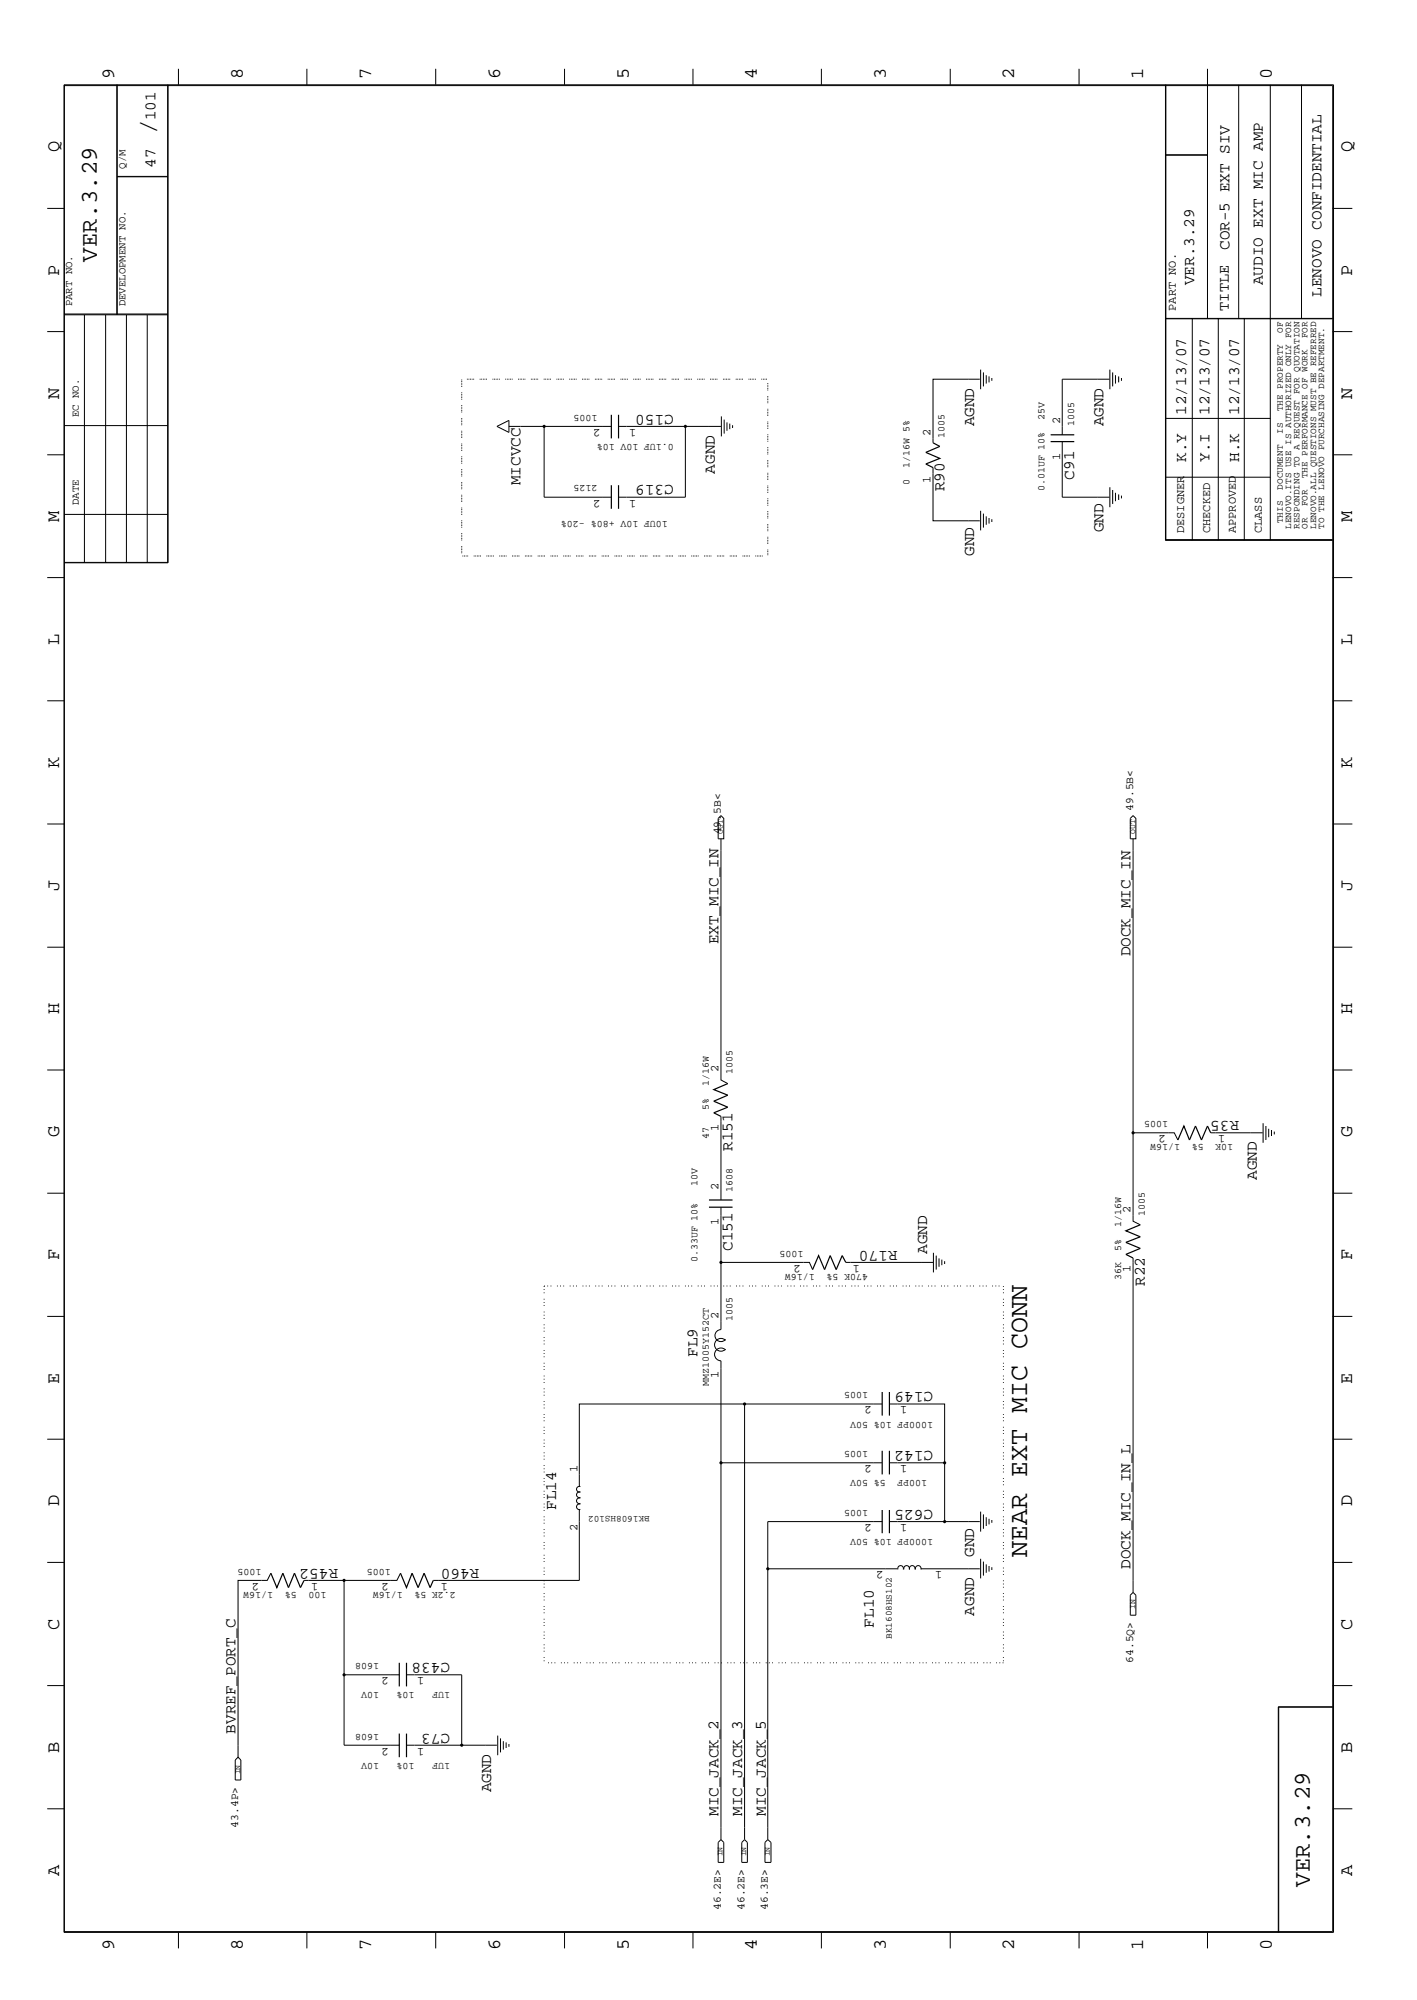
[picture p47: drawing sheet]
<svg xmlns="http://www.w3.org/2000/svg" width="300mm" height="423mm" viewBox="0 0 300 423" stroke-linecap="round" stroke-linejoin="round" font-family="sans-serif">
<defs><g id="words">
<text font-size="5.6" x="217.3" y="329.5" transform="rotate(-90 217.3 329.5)">NEAR EXT MIC CONN</text>
<text font-size="5.2" x="32.9" y="28.4" transform="rotate(-90 32.9 28.4)">/</text>
<g font-size="5.1">
<text x="20.5" y="55.4" transform="rotate(-90 20.5 55.4)">VER.3.29</text>
<text x="277.2" y="399.4" transform="rotate(-90 277.2 399.4)">VER.3.29</text>
</g>
<g font-size="4">
<text x="24.1" y="16.7" transform="rotate(-90 24.1 16.7)">9</text>
<text x="51.4" y="16.7" transform="rotate(-90 51.4 16.7)">8</text>
<text x="78.6" y="16.7" transform="rotate(-90 78.6 16.7)">7</text>
<text x="105.8" y="16.7" transform="rotate(-90 105.8 16.7)">6</text>
<text x="133.1" y="16.7" transform="rotate(-90 133.1 16.7)">5</text>
<text x="160.2" y="16.7" transform="rotate(-90 160.2 16.7)">4</text>
<text x="187.5" y="16.7" transform="rotate(-90 187.5 16.7)">3</text>
<text x="214.6" y="16.7" transform="rotate(-90 214.6 16.7)">2</text>
<text x="241.9" y="16.7" transform="rotate(-90 241.9 16.7)">1</text>
<text x="269.2" y="16.7" transform="rotate(-90 269.2 16.7)">0</text>
<text x="12.5" y="32.3" transform="rotate(-90 12.5 32.3)">Q</text>
<text x="286.2" y="32.3" transform="rotate(-90 286.2 32.3)">Q</text>
<text x="12.5" y="58.3" transform="rotate(-90 12.5 58.3)">P</text>
<text x="286.2" y="58.3" transform="rotate(-90 286.2 58.3)">P</text>
<text x="12.5" y="84.4" transform="rotate(-90 12.5 84.4)">N</text>
<text x="286.2" y="84.4" transform="rotate(-90 286.2 84.4)">N</text>
<text x="12.5" y="110.5" transform="rotate(-90 12.5 110.5)">M</text>
<text x="286.2" y="110.5" transform="rotate(-90 286.2 110.5)">M</text>
<text x="12.5" y="136.5" transform="rotate(-90 12.5 136.5)">L</text>
<text x="286.2" y="136.5" transform="rotate(-90 286.2 136.5)">L</text>
<text x="12.5" y="162.6" transform="rotate(-90 12.5 162.6)">K</text>
<text x="286.2" y="162.6" transform="rotate(-90 286.2 162.6)">K</text>
<text x="12.5" y="188.6" transform="rotate(-90 12.5 188.6)">J</text>
<text x="286.2" y="188.6" transform="rotate(-90 286.2 188.6)">J</text>
<text x="12.5" y="214.7" transform="rotate(-90 12.5 214.7)">H</text>
<text x="286.2" y="214.7" transform="rotate(-90 286.2 214.7)">H</text>
<text x="12.5" y="240.7" transform="rotate(-90 12.5 240.7)">G</text>
<text x="286.2" y="240.7" transform="rotate(-90 286.2 240.7)">G</text>
<text x="12.5" y="266.8" transform="rotate(-90 12.5 266.8)">F</text>
<text x="286.2" y="266.8" transform="rotate(-90 286.2 266.8)">F</text>
<text x="12.5" y="292.9" transform="rotate(-90 12.5 292.9)">E</text>
<text x="286.2" y="292.9" transform="rotate(-90 286.2 292.9)">E</text>
<text x="12.5" y="318.9" transform="rotate(-90 12.5 318.9)">D</text>
<text x="286.2" y="318.9" transform="rotate(-90 286.2 318.9)">D</text>
<text x="12.5" y="344.9" transform="rotate(-90 12.5 344.9)">C</text>
<text x="286.2" y="344.9" transform="rotate(-90 286.2 344.9)">C</text>
<text x="12.5" y="371" transform="rotate(-90 12.5 371)">B</text>
<text x="286.2" y="371" transform="rotate(-90 286.2 371)">B</text>
<text x="12.5" y="397" transform="rotate(-90 12.5 397)">A</text>
<text x="286.2" y="397" transform="rotate(-90 286.2 397)">A</text>
<text x="24.1" y="412.7" transform="rotate(-90 24.1 412.7)">9</text>
<text x="51.4" y="412.7" transform="rotate(-90 51.4 412.7)">8</text>
<text x="78.6" y="412.7" transform="rotate(-90 78.6 412.7)">7</text>
<text x="105.8" y="412.7" transform="rotate(-90 105.8 412.7)">6</text>
<text x="133.1" y="412.7" transform="rotate(-90 133.1 412.7)">5</text>
<text x="160.2" y="412.7" transform="rotate(-90 160.2 412.7)">4</text>
<text x="187.5" y="412.7" transform="rotate(-90 187.5 412.7)">3</text>
<text x="214.6" y="412.7" transform="rotate(-90 214.6 412.7)">2</text>
<text x="241.9" y="412.7" transform="rotate(-90 241.9 412.7)">1</text>
<text x="269.2" y="412.7" transform="rotate(-90 269.2 412.7)">0</text>
</g>
<g font-size="3.4">
<text x="32.9" y="25.5" transform="rotate(-90 32.9 25.5)">101</text>
<text x="32.9" y="35.5" transform="rotate(-90 32.9 35.5)">47</text>
<text x="260.2" y="52.9" transform="rotate(-90 260.2 52.9)">COR-5 EXT SIV</text>
<text x="252.7" y="60.4" transform="rotate(-90 252.7 60.4)">VER.3.29</text>
<text x="267.2" y="60.4" transform="rotate(-90 267.2 60.4)">AUDIO EXT MIC AMP</text>
<text x="279.7" y="62.8" transform="rotate(-90 279.7 62.8)">LENOVO CONFIDENTIAL</text>
<text x="142.6" y="87.8" transform="rotate(-180 142.6 87.8)">C150</text>
<text x="251" y="87.8" transform="rotate(-90 251 87.8)">12/13/07</text>
<text x="255.9" y="87.8" transform="rotate(-90 255.9 87.8)">12/13/07</text>
<text x="262.2" y="87.8" transform="rotate(-90 262.2 87.8)">12/13/07</text>
<text x="206.2" y="90.3" transform="rotate(-90 206.2 90.3)">AGND</text>
<text x="233.5" y="90.3" transform="rotate(-90 233.5 90.3)">AGND</text>
<text x="151.3" y="100.2" transform="rotate(-90 151.3 100.2)">AGND</text>
<text x="227.3" y="101.5" transform="rotate(-90 227.3 101.5)">C91</text>
<text x="251" y="97.8" transform="rotate(-90 251 97.8)">K.Y</text>
<text x="255.9" y="97.8" transform="rotate(-90 255.9 97.8)">Y.I</text>
<text x="262.2" y="97.8" transform="rotate(-90 262.2 97.8)">H.K</text>
<text x="110.2" y="102.7" transform="rotate(-90 110.2 102.7)">MICVCC</text>
<text x="142.6" y="102.7" transform="rotate(-180 142.6 102.7)">C319</text>
<text x="199.9" y="104" transform="rotate(-90 199.9 104)">R90</text>
<text x="233.5" y="112.7" transform="rotate(-90 233.5 112.7)">GND</text>
<text x="206.2" y="117.7" transform="rotate(-90 206.2 117.7)">GND</text>
<text x="152.1" y="199.9" transform="rotate(-90 152.1 199.9)">EXT_MIC_IN</text>
<text x="239.3" y="202.4" transform="rotate(-90 239.3 202.4)">DOCK_MIC_IN</text>
<text x="262.2" y="237.3" transform="rotate(-180 262.2 237.3)">R35</text>
<text x="155" y="243.6" transform="rotate(-90 155 243.6)">R151</text>
<text x="265.9" y="249.8" transform="rotate(-90 265.9 249.8)">AGND</text>
<text x="155" y="264.8" transform="rotate(-90 155 264.8)">C151</text>
<text x="189.9" y="264.8" transform="rotate(-180 189.9 264.8)">R170</text>
<text x="196.2" y="265.4" transform="rotate(-90 196.2 265.4)">AGND</text>
<text x="242.2" y="272.2" transform="rotate(-90 242.2 272.2)">R22</text>
<text x="147.6" y="287.2" transform="rotate(-90 147.6 287.2)">FL9</text>
<text x="197.4" y="294.6" transform="rotate(-180 197.4 294.6)">C149</text>
<text x="197.4" y="307.1" transform="rotate(-180 197.4 307.1)">C142</text>
<text x="117.7" y="319.6" transform="rotate(-90 117.7 319.6)">FL14</text>
<text x="197.4" y="319.6" transform="rotate(-180 197.4 319.6)">C625</text>
<text x="206.2" y="329.5" transform="rotate(-90 206.2 329.5)">GND</text>
<text x="71.5" y="332.1" transform="rotate(-180 71.5 332.1)">R452</text>
<text x="101.4" y="332.1" transform="rotate(-180 101.4 332.1)">R460</text>
<text x="239.3" y="332.1" transform="rotate(-90 239.3 332.1)">DOCK_MIC_IN_L</text>
<text x="206.2" y="342" transform="rotate(-90 206.2 342)">AGND</text>
<text x="184.9" y="344.5" transform="rotate(-90 184.9 344.5)">FL10</text>
<text x="95.3" y="352" transform="rotate(-180 95.3 352)">C438</text>
<text x="49.9" y="366.9" transform="rotate(-90 49.9 366.9)">BVREF_PORT_C</text>
<text x="95.2" y="366.9" transform="rotate(-180 95.2 366.9)">C73</text>
<text x="104" y="379.4" transform="rotate(-90 104 379.4)">AGND</text>
<text x="152.1" y="384.4" transform="rotate(-90 152.1 384.4)">MIC_JACK_2</text>
<text x="157.1" y="384.4" transform="rotate(-90 157.1 384.4)">MIC_JACK_3</text>
<text x="162.1" y="384.4" transform="rotate(-90 162.1 384.4)">MIC_JACK_5</text>
</g>
<text font-size="3.2" x="260" y="65.8" transform="rotate(-90 260 65.8)">TITLE</text>
<g font-size="2.5">
<text x="248.8" y="65.8" transform="rotate(-90 248.8 65.8)">PART NO.</text>
<text x="224.4" y="89.7" transform="rotate(-90 224.4 89.7)">2</text>
<text x="127.1" y="90.8" transform="rotate(-180 127.1 90.8)">2</text>
<text x="134.6" y="90.8" transform="rotate(-180 134.6 90.8)">1</text>
<text x="196.9" y="92.3" transform="rotate(-90 196.9 92.3)">2</text>
<text x="224.4" y="97.3" transform="rotate(-90 224.4 97.3)">1</text>
<text x="127.1" y="105.7" transform="rotate(-180 127.1 105.7)">2</text>
<text x="134.6" y="105.7" transform="rotate(-180 134.6 105.7)">1</text>
<text x="196.9" y="102.3" transform="rotate(-90 196.9 102.3)">1</text>
<text x="250.6" y="112.9" transform="rotate(-90 250.6 112.9)">DESIGNER</text>
<text x="256.1" y="112.9" transform="rotate(-90 256.1 112.9)">CHECKED</text>
<text x="261.5" y="112.9" transform="rotate(-90 261.5 112.9)">APPROVED</text>
<text x="267" y="112.9" transform="rotate(-90 267 112.9)">CLASS</text>
<text x="152.1" y="226.8" transform="rotate(-90 152.1 226.8)">2</text>
<text x="152.1" y="239.4" transform="rotate(-90 152.1 239.4)">1</text>
<text x="246.7" y="240.3" transform="rotate(-180 246.7 240.3)">2</text>
<text x="259.2" y="240.3" transform="rotate(-180 259.2 240.3)">1</text>
<text x="152.1" y="251.8" transform="rotate(-90 152.1 251.8)">2</text>
<text x="239.3" y="256.8" transform="rotate(-90 239.3 256.8)">2</text>
<text x="152.1" y="259.2" transform="rotate(-90 152.1 259.2)">1</text>
<text x="169.5" y="267.7" transform="rotate(-180 169.5 267.7)">2</text>
<text x="181.9" y="267.7" transform="rotate(-180 181.9 267.7)">1</text>
<text x="239.3" y="269.2" transform="rotate(-90 239.3 269.2)">1</text>
<text x="152.1" y="279.2" transform="rotate(-90 152.1 279.2)">2</text>
<text x="152.1" y="291.7" transform="rotate(-90 152.1 291.7)">1</text>
<text x="184.5" y="297.6" transform="rotate(-180 184.5 297.6)">2</text>
<text x="191.9" y="297.6" transform="rotate(-180 191.9 297.6)">1</text>
<text x="122.2" y="311.6" transform="rotate(-90 122.2 311.6)">1</text>
<text x="184.5" y="310.1" transform="rotate(-180 184.5 310.1)">2</text>
<text x="191.9" y="310.1" transform="rotate(-180 191.9 310.1)">1</text>
<text x="184.5" y="322.6" transform="rotate(-180 184.5 322.6)">2</text>
<text x="191.9" y="322.6" transform="rotate(-180 191.9 322.6)">1</text>
<text x="122.2" y="324.1" transform="rotate(-90 122.2 324.1)">2</text>
<text x="54.9" y="335" transform="rotate(-180 54.9 335)">2</text>
<text x="67.3" y="335" transform="rotate(-180 67.3 335)">1</text>
<text x="82.3" y="335" transform="rotate(-180 82.3 335)">2</text>
<text x="94.7" y="335" transform="rotate(-180 94.7 335)">1</text>
<text x="186.9" y="332.6" transform="rotate(-180 186.9 332.6)">2</text>
<text x="199.4" y="332.6" transform="rotate(-180 199.4 332.6)">1</text>
<text x="82.3" y="355" transform="rotate(-180 82.3 355)">2</text>
<text x="89.7" y="355" transform="rotate(-180 89.7 355)">1</text>
<text x="82.3" y="369.9" transform="rotate(-180 82.3 369.9)">2</text>
<text x="89.7" y="369.9" transform="rotate(-180 89.7 369.9)">1</text>
</g>
<g font-size="2.4">
<text x="239.8" y="171.6" transform="rotate(-90 239.8 171.6)">49.5B&lt;</text>
<text x="152.6" y="176.6" transform="rotate(-90 152.6 176.6)">49.5B&lt;</text>
<text x="239.8" y="352" transform="rotate(-90 239.8 352)">64.5Q&gt;</text>
<text x="50.4" y="386.8" transform="rotate(-90 50.4 386.8)">43.4P&gt;</text>
<text x="152.6" y="404.3" transform="rotate(-90 152.6 404.3)">46.2E&gt;</text>
<text x="157.6" y="404.3" transform="rotate(-90 157.6 404.3)">46.2E&gt;</text>
<text x="162.5" y="404.3" transform="rotate(-90 162.5 404.3)">46.3E&gt;</text>
</g>
<g font-size="2.3">
<text x="26.6" y="35.7" transform="rotate(-90 26.6 35.7)">Q/M</text>
<text x="15.2" y="64.9" transform="rotate(-90 15.2 64.9)">PART NO.</text>
<text x="26.6" y="64.9" transform="rotate(-90 26.6 64.9)">DEVELOPMENT NO.</text>
<text x="16.7" y="88.3" transform="rotate(-90 16.7 88.3)">EC NO.</text>
<text x="16.7" y="106.9" transform="rotate(-90 16.7 106.9)">DATE</text>
</g>
<g font-size="2.1">
<text x="126.4" y="87.8" transform="rotate(-180 126.4 87.8)">1005</text>
<text x="221.1" y="89" transform="rotate(-90 221.1 89)">25V</text>
<text x="142.6" y="94" transform="rotate(-180 142.6 94)">0.1UF 10V 10%</text>
<text x="199.9" y="92.8" transform="rotate(-90 199.9 92.8)">1005</text>
<text x="227.3" y="90.3" transform="rotate(-90 227.3 90.3)">1005</text>
<text x="192.4" y="99" transform="rotate(-90 192.4 99)">1/16W 5%</text>
<text x="126.4" y="102.7" transform="rotate(-180 126.4 102.7)">2125</text>
<text x="192.4" y="102.7" transform="rotate(-90 192.4 102.7)">0</text>
<text x="221.1" y="104" transform="rotate(-90 221.1 104)">0.01UF 10%</text>
<text x="141.3" y="110.2" transform="rotate(-180 141.3 110.2)">10UF 10V +80% -20%</text>
<text x="155" y="227.3" transform="rotate(-90 155 227.3)">1005</text>
<text x="150" y="229.9" transform="rotate(-90 150 229.9)">1/16W</text>
<text x="150" y="234.9" transform="rotate(-90 150 234.9)">5%</text>
<text x="247.2" y="237.3" transform="rotate(-180 247.2 237.3)">1005</text>
<text x="150" y="241" transform="rotate(-90 150 241)">47</text>
<text x="249.8" y="242.2" transform="rotate(-180 249.8 242.2)">1/16W</text>
<text x="254.8" y="242.2" transform="rotate(-180 254.8 242.2)">5%</text>
<text x="260.9" y="242.2" transform="rotate(-180 260.9 242.2)">10K</text>
<text x="147.6" y="251" transform="rotate(-90 147.6 251)">10V</text>
<text x="155" y="252.3" transform="rotate(-90 155 252.3)">1608</text>
<text x="242.2" y="257.3" transform="rotate(-90 242.2 257.3)">1005</text>
<text x="237.2" y="259.8" transform="rotate(-90 237.2 259.8)">1/16W</text>
<text x="147.6" y="267.2" transform="rotate(-90 147.6 267.2)">0.33UF 10%</text>
<text x="170" y="264.8" transform="rotate(-180 170 264.8)">1005</text>
<text x="172.5" y="269.7" transform="rotate(-180 172.5 269.7)">1/16W</text>
<text x="183.7" y="269.7" transform="rotate(-180 183.7 269.7)">470K 5%</text>
<text x="237.2" y="264.8" transform="rotate(-90 237.2 264.8)">5%</text>
<text x="237.2" y="270.9" transform="rotate(-90 237.2 270.9)">36K</text>
<text x="155" y="279.7" transform="rotate(-90 155 279.7)">1005</text>
<text x="150" y="293.4" transform="rotate(-90 150 293.4)">MMZ1005Y152CT</text>
<text x="183.7" y="294.6" transform="rotate(-180 183.7 294.6)">1005</text>
<text x="197.4" y="300.9" transform="rotate(-180 197.4 300.9)">1000PF 10% 50V</text>
<text x="183.7" y="307.1" transform="rotate(-180 183.7 307.1)">1005</text>
<text x="187.5" y="313.4" transform="rotate(-180 187.5 313.4)">5% 50V</text>
<text x="196.2" y="313.4" transform="rotate(-180 196.2 313.4)">100PF</text>
<text x="183.7" y="319.6" transform="rotate(-180 183.7 319.6)">1005</text>
<text x="197.4" y="325.8" transform="rotate(-180 197.4 325.8)">1000PF 10% 50V</text>
<text x="55.4" y="332.1" transform="rotate(-180 55.4 332.1)">1005</text>
<text x="82.7" y="332.1" transform="rotate(-180 82.7 332.1)">1005</text>
<text x="57.8" y="337.1" transform="rotate(-180 57.8 337.1)">1/16W</text>
<text x="62.8" y="337.1" transform="rotate(-180 62.8 337.1)">5%</text>
<text x="69.1" y="337.1" transform="rotate(-180 69.1 337.1)">100</text>
<text x="85.3" y="337.1" transform="rotate(-180 85.3 337.1)">1/16W</text>
<text x="96.4" y="337.1" transform="rotate(-180 96.4 337.1)">2.2K 5%</text>
<text x="80.3" y="352" transform="rotate(-180 80.3 352)">1608</text>
<text x="80.3" y="358.2" transform="rotate(-180 80.3 358.2)">10V</text>
<text x="87.7" y="358.2" transform="rotate(-180 87.7 358.2)">10%</text>
<text x="95.3" y="358.2" transform="rotate(-180 95.3 358.2)">1UF</text>
<text x="80.3" y="366.9" transform="rotate(-180 80.3 366.9)">1608</text>
<text x="80.3" y="373.1" transform="rotate(-180 80.3 373.1)">10V</text>
<text x="87.7" y="373.1" transform="rotate(-180 87.7 373.1)">10%</text>
<text x="95.3" y="373.1" transform="rotate(-180 95.3 373.1)">1UF</text>
</g>
<g font-size="2">
<text x="271.4" y="70.4" transform="rotate(-90 271.4 70.4)">OF</text>
<text x="276.7" y="71.6" transform="rotate(-90 276.7 71.6)">FOR</text>
<text x="271.4" y="87" transform="rotate(-90 271.4 87)">THE PROPERTY</text>
<text x="271.4" y="91.8" transform="rotate(-90 271.4 91.8)">IS</text>
<text x="276.7" y="101.3" transform="rotate(-90 276.7 101.3)">THE PERFORMANCE OF WORK</text>
<text x="271.4" y="103.6" transform="rotate(-90 271.4 103.6)">DOCUMENT</text>
<text x="276.7" y="107.2" transform="rotate(-90 276.7 107.2)">FOR</text>
<text x="271.4" y="110.7" transform="rotate(-90 271.4 110.7)">THIS</text>
<text x="273.2" y="111.9" transform="rotate(-90 273.2 111.9)">LENOVO.ITS USE IS AUTHORIZED ONLY FOR</text>
<text x="275" y="111.9" transform="rotate(-90 275 111.9)">RESPONDING TO A REQUEST FOR QUOTATION</text>
<text x="276.7" y="111.9" transform="rotate(-90 276.7 111.9)">OR</text>
<text x="278.6" y="111.9" transform="rotate(-90 278.6 111.9)">LENOVO.ALL QUESTIONS MUST BE REFERRED</text>
<text x="280.2" y="111.9" transform="rotate(-90 280.2 111.9)">TO THE LENOVO PURCHASING DEPARTMENT.</text>
<text x="137.5" y="320.8" transform="rotate(-180 137.5 320.8)">BK1608HS102</text>
<text x="188.7" y="346.9" transform="rotate(-90 188.7 346.9)">BK1608HS102</text>
</g>
<g font-size="1.7">
<text x="153" y="176.5" transform="rotate(-90 153 176.5)">OUT</text>
<text x="240.2" y="176.5" transform="rotate(-90 240.2 176.5)">OUT</text>
<text x="240.2" y="340.5" transform="rotate(-90 240.2 340.5)">IN</text>
<text x="50.8" y="375.6" transform="rotate(-90 50.8 375.6)">IN</text>
<text x="152.9" y="392.9" transform="rotate(-90 152.9 392.9)">IN</text>
<text x="157.9" y="392.9" transform="rotate(-90 157.9 392.9)">IN</text>
<text x="162.9" y="392.9" transform="rotate(-90 162.9 392.9)">IN</text>
</g>
</g></defs>
<g fill="none" stroke="#000" stroke-width=".25">
<path d="M129.4 87.8v5M130.9 87.8v5M197.4 93.7l1.5 .8-3 1.3 3 1.2-3 1.2 1.5 .8M222.3 93.5h5M222.3 92h5M129.4 102.7v5M130.9 102.7v5M154 229.4l-3 1.2 3 1.2-3 1.3 3 1.3-3 1.1 1.6 .8M256.2 239.8l-.7-1.5-1.2 3-1.3-3-1.3 3-1.2-3-1.2 3M150 255.5h5M150 254h5M241.3 259.2l-3 1.3 3 1.3-3 1.2 3 1.2-3 1.3 1.5 .8"/>
<path d="M179 267.2l-.8-1.4-1.2 2.9-1.3-2.9-1.2 2.9-1.3-2.9-1.2 2.9M186.7 294.6v5M188.2 294.6v5M186.7 307.1v5M186.7 319.6v4.9M188.2 307.1v5M188.2 319.6v4.9M57.3 333l1.3 3 1.3-3 1.1 3 1.3-3 1.3 3 .7-1.5M84.8 333l1.2 3 1.2-3 1.3 3 1.2-3 1.3 3 .7-1.5M84.5 352v5M86 352v5M84.5 366.9v5"/>
<path d="M86 366.9v5"/>
</g>
<g fill="none" stroke="#000" stroke-width=".21">
<path d="M13.5 17.9h268.7v391.1h-268.7zM13.6 18.1h268.4v390.8h-268.4zM24.7 17.9v48.7M24.8 17.9v48.7M35.5 17.9v101.2M35.6 17.9v101.2h-22.1M37.8 14.6v3.3M64.9 14.6v3.3M92.2 14.6v3.3M119.5 14.6v3.3M146.6 14.6v3.3M173.8 14.6v3.3"/>
<path d="M201.1 14.6v3.3M228.3 14.6v3.3M246.6 17.9v96.5h35.4M246.7 17.9v96.5M255.5 14.6v52.9M262.1 17.9v49.6M268.8 17.9v96.5M275.4 17.9v49.6M24.8 37.4h10.8M24.8 37.3h10.8M246.6 32.9h8.9M246.6 32.8h8.9"/>
<path d="M10 44.1h3.5M282 44.1h4.2M10 70.2h3.5M13.5 66.6h22.1M13.5 66.5h22.1M17.9 66.6v52.5M22.4 66.6v52.5M26.8 66.6v52.5M31.2 66.6v52.4M207.5 78.2v4.2M208.1 78.8v3M208.7 79.4v1.8"/>
<path d="M209.3 79.7v1.2M234.9 78.2v4.2M235.5 78.8v3M236.1 79.4v1.8M236.7 79.7v1.2M246.6 67.5h35.4M246.6 67.4h35.4M252.3 67.5v46.9M257.8 67.5v46.9M263.3 67.5v46.9M282 70.2h4.2M10 96.3h3.5"/>
<path d="M13.5 90.1h22.1M105.2 90.3l2.5-1.3v2.5zM107.7 90.3h7.4v14.9h14.3M115.1 90.3h14.3M130.9 90.3h21.7M145 90.3v14.9h-14.1M152.7 88.1v4.3M153.2 88.8v3M153.8 89.4v1.8M154.4 89.7v1.1M155 90v.6M197.4 99v11.2h9.9"/>
<path d="M207.3 80.3h-9.9v13.4M209.9 80v.6M224.8 93.5v11.7h10M234.8 80.3h-10v11.7M237.3 80v.6M246.6 88.6h22.2M282 96.3h4.2M13.5 119h22.1M13.5 108.9h22.1M207.5 108.1v4.2M208.1 108.7v3M208.7 109.3v1.8"/>
<path d="M209.3 109.6v1.2M209.9 109.9v.6M234.9 103.1v4.3M235.5 103.7v3M236.1 104.3v1.8M236.7 104.6v1.2M237.3 104.9v.6M246.6 114.2h35.4M246.6 101h22.2M10 122.3h3.5M282 122.3h4.2M10 148.3h3.5"/>
<path d="M282 148.3h4.2M10 174.4h3.5M152 173.2l.6-.6 .6 .6v4.3h-1.2zM152.6 177.5v51.1l1.4 .8M239.2 173.2l.6-.6 .6 .6v4.3h-1.2zM239.8 177.5v81l1.5 .7M282 174.4h4.2M10 200.5h3.5M282 200.5h4.2M10 226.5h3.5M152.6 236.3v17.7M239.8 239.8h8.7l.8 1.5"/>
<path d="M256.2 239.8h11M267.3 237.7v4.2M267.9 238.3v3M268.5 238.9v1.8M269.1 239.2v1.3M269.7 239.5v.6M282 226.5h4.2M10 252.6h3.5M152.6 255.5v25.9a1.27 1.27 0 0 0-1.2 1.8 1.27 1.27 0 0 0 2.1 .3M282 252.6h4.2M10 278.6h3.5M152.6 267.2h18.7l.7 1.5"/>
<path d="M179 267.2h18.4M197.5 265.2v4.1M198.1 265.8v2.9M198.7 266.4v1.7M199.3 266.6v1.2M199.9 267v.5M239.8 266.3v70.8M282 278.6h4.2M153.5 285.7a1.35 1.35 0 0 0-2.2 .5 1.35 1.35 0 0 0 1.3 1.8v101.4M153.5 283.7a1.35 1.35 0 0 0-1.9 0 1.35 1.35 0 0 0 0 1.9 1.35 1.35 0 0 0 1.9 0M157.6 297.2h29.1M188.2 297.2h11.7v24.9"/>
<path d="M10 304.6h3.5M122.6 314.6v-17.4h35v92.2M122.6 319.6v14.9h-30.9M122.8 314.7a.59 .59 0 0 0-.8 .5 .59 .59 0 0 0 .8 .6M122.8 315.8a.59 .59 0 0 0-.8 .6 .59 .59 0 0 0 .8 .6M122.8 317.1a.59 .59 0 0 0-.8 .6 .59 .59 0 0 0 .8 .5M122.8 318.4a.59 .59 0 0 0-.8 .5 .59 .59 0 0 0 .8 .6M152.6 309.6h34.1M188.2 309.6h11.7M207.5 320v4.2M282 304.6h4.2M10 330.7h3.5"/>
<path d="M57.3 333l-.7 1.5h-6.2v37.4M72.8 334.5v34.9h11.7M84.8 333l-.8 1.5h-19.7M162.5 332.1h27.4M186.7 322.1h-24.2v67.3M188.2 322.1h19.1M190 332.2a.59 .59 0 0 1 .6-.8 .59 .59 0 0 1 .5 .8M191.3 332.2a.59 .59 0 0 1 .6-.8 .59 .59 0 0 1 .5 .8M192.5 332.2a.59 .59 0 0 1 .5-.8 .59 .59 0 0 1 .6 .8M193.8 332.2a.59 .59 0 0 1 .5-.8 .59 .59 0 0 1 .6 .8M194.9 332.1h12.4M207.5 329.9v4.2"/>
<path d="M208.1 320.5v3.1M208.1 330.5v3M208.7 321.1v1.9M208.7 331.1v1.8M209.3 321.5v1.2M209.3 331.5v1.2M209.9 321.7v.6M209.9 331.7v.6M239.8 337.1l.6 .6v4.2h-1.2v-4.2zM282 330.7h4.2M10 356.8h3.5M72.8 354.5h11.7"/>
<path d="M86 354.5h11.7v14.9M282 356.8h4.2M49.8 372.5l.6-.6 .6 .6v4.3h-1.2zM86 369.4h19.2M105.3 367.4v4.1M105.9 368v2.9M106.5 368.6v1.7M107.1 368.8v1.2M107.7 369.1v.6M270.5 361.4h11.5M270.6 361.3v47.7M282 361.3h-11.5v47.7"/>
<path d="M10 382.9h3.5M152.6 389.4l.6 .6v4.2h-1.2v-4.2zM157.6 389.4l.6 .6v4.2h-1.2v-4.2zM161.9 390l.6-.6 .7 .6v4.2h-1.3zM282 382.9h4.2M37.8 409v3.4M64.9 409v3.4M92.2 409v3.4M119.5 409v3.4M146.6 409v3.4M173.8 409v3.4M201.1 409v3.4"/>
<path d="M228.3 409v3.4M255.5 409v3.4"/>
</g>
<path d="M115.1 272.2v79.8M115.1 272.2h97.2M212.3 272.2v79.8M212.3 352h-97.2" fill="none" stroke="#000" stroke-width=".21" stroke-dasharray=".2 .5 .2 .5 .2 1.2" stroke-linecap="butt"/>
<path d="M162.5 80.3h-64.8v37.4M97.7 117.7h64.8M162.5 117.7v-37.4" fill="none" stroke="#000" stroke-width=".21" stroke-dasharray=".2 .2 .2 .2 .2 .2 .2 .2 .2 1.2" stroke-dashoffset=".2" stroke-linecap="butt"/>
<g fill="#000">
<circle cx="115.1" cy="90.3" r=".34"/>
<circle cx="145" cy="90.3" r=".34"/>
<circle cx="239.8" cy="239.8" r=".34"/>
<circle cx="152.6" cy="267.2" r=".34"/>
<circle cx="157.6" cy="297.2" r=".34"/>
<circle cx="152.6" cy="309.6" r=".34"/>
<circle cx="199.9" cy="309.6" r=".34"/>
<circle cx="72.8" cy="334.5" r=".34"/>
<circle cx="162.5" cy="332.1" r=".34"/>
<circle cx="199.9" cy="322.1" r=".34"/>
<circle cx="72.8" cy="354.5" r=".34"/>
<circle cx="97.7" cy="369.4" r=".34"/>
</g>
<use href="#words"/>
</svg>
